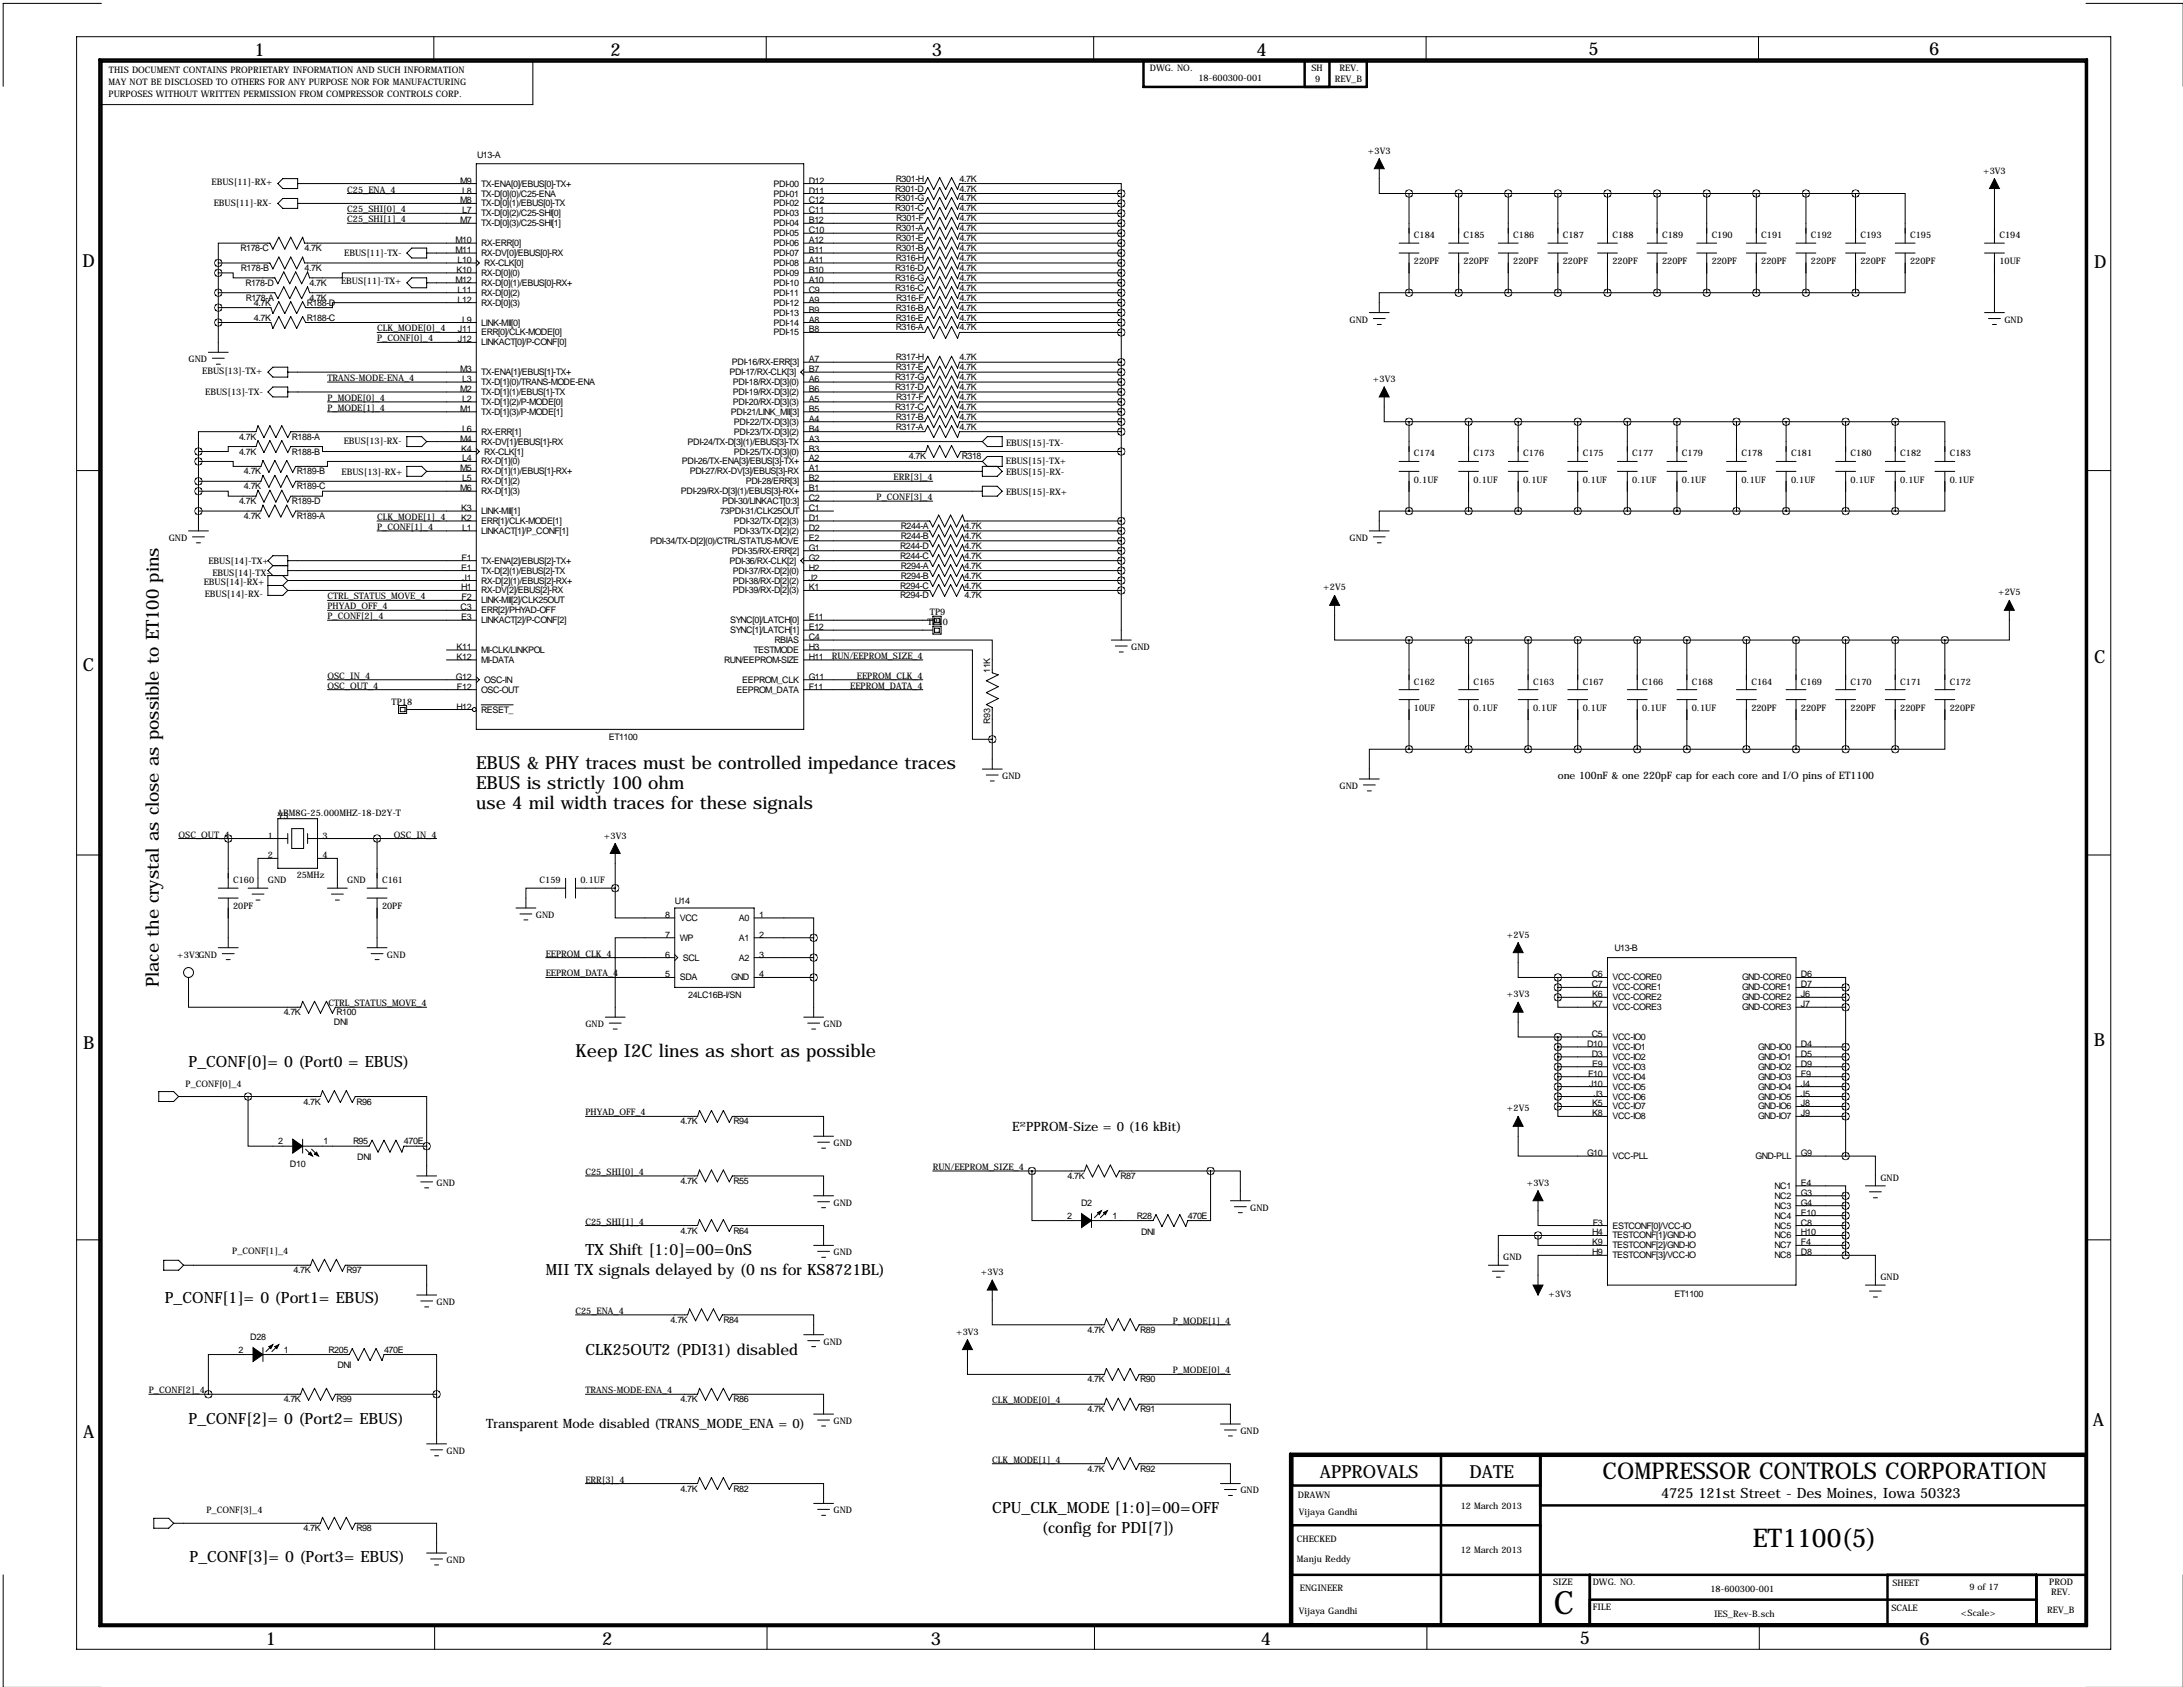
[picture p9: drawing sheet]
<svg xmlns="http://www.w3.org/2000/svg" width="559mm" height="432mm" viewBox="0 0 559 432" stroke-linecap="round" stroke-linejoin="round" font-family="sans-serif">
<defs><g id="words">
<text font-size="8.2" x="397.7" y="413.1">C</text>
<text font-size="6.6" x="448.7" y="396">ET1100(5)</text>
<text font-size="5.9" x="410.2" y="378.5">COMPRESSOR CONTROLS CORPORATION</text>
<g font-size="4.6">
<text x="65.1" y="14.2">1</text>
<text x="156.3" y="14.2">2</text>
<text x="238.5" y="14.2">3</text>
<text x="321.6" y="14.2">4</text>
<text x="406.6" y="14">5</text>
<text x="493.8" y="14">6</text>
<text x="21.1" y="68.4">D</text>
<text x="536.1" y="68.6">D</text>
<text x="21.2" y="171.7">C</text>
<text x="536" y="169.7">C</text>
<text x="121.9" y="196.8">EBUS &amp; PHY traces must be controlled impedance traces</text>
<text x="121.9" y="201.9">EBUS is strictly 100 ohm</text>
<text x="121.9" y="207">use 4 mil width traces for these signals</text>
<text x="40.6" y="252.7" transform="rotate(-90 40.6 252.7)">Place the crystal as close as possible to ET100 pins</text>
<text x="21.3" y="268.6">B</text>
<text x="535.9" y="267.7">B</text>
<text x="147.3" y="270.5">Keep I2C lines as short as possible</text>
<text x="535.7" y="365">A</text>
<text x="21.3" y="368">A</text>
<text x="337.8" y="378.2">APPROVALS</text>
<text x="376.2" y="378.2">DATE</text>
<text x="68" y="421.1">1</text>
<text x="154.1" y="421.1">2</text>
<text x="238.3" y="421.1">3</text>
<text x="322.7" y="421">4</text>
<text x="404.4" y="420.9">5</text>
<text x="491.4" y="421.1">6</text>
</g>
<g font-size="4">
<text x="48.3" y="273">P_CONF[0]= 0 (Port0 = EBUS)</text>
<text x="149.9" y="321.3">TX Shift [1:0]=00=0nS</text>
<text x="139.7" y="326.4">MII TX signals delayed by (0 ns for KS8721BL)</text>
<text x="42.2" y="333.5">P_CONF[1]= 0 (Port1= EBUS)</text>
<text x="149.9" y="346.7">CLK25OUT2 (PDI31) disabled</text>
<text x="48.3" y="364.5">P_CONF[2]= 0 (Port2= EBUS)</text>
<text x="254" y="387.3">CPU_CLK_MODE [1:0]=00=OFF</text>
<text x="266.7" y="392.4">(config for PDI[7])</text>
<text x="48.5" y="399.8">P_CONF[3]= 0 (Port3= EBUS)</text>
</g>
<text font-size="3.6" x="425.2" y="383.5">4725 121st Street - Des Moines, Iowa 50323</text>
<g font-size="3.3">
<text x="259.1" y="289.6">E²PPROM-Size = 0 (16 kBit)</text>
<text x="124.5" y="365.5">Transparent Mode disabled (TRANS_MODE_ENA = 0)</text>
</g>
<text font-size="2.6" x="398.8" y="199.4">one 100nF &amp; one 220pF cap for each core and I/O pins of ET1100</text>
<g font-size="2.3">
<text x="27.8" y="21.6">MAY NOT BE DISCLOSED TO OTHERS FOR ANY PURPOSE NOR FOR MANUFACTURING</text>
<text x="27.9" y="18.8">THIS DOCUMENT CONTAINS PROPRIETARY INFORMATION AND SUCH INFORMATION</text>
<text x="294.3" y="18.1">DWG. NO.</text>
<text x="306.8" y="20.6">18-600300-001</text>
<text x="335.7" y="18.2">SH</text>
<text x="336.7" y="20.9">9</text>
<text x="341.7" y="20.9">REV_B</text>
<text x="342.9" y="18.3">REV.</text>
<text x="27.8" y="24.7">PURPOSES WITHOUT WRITTEN PERMISSION FROM COMPRESSOR CONTROLS CORP.</text>
<text x="122.2" y="40.4">U13-A</text>
<text x="350.2" y="39.4">+3V3</text>
<text x="54.2" y="47.3">EBUS[11]-RX+</text>
<text x="117.8" y="47">M9</text>
<text x="123.2" y="47.8">TX-ENA[0]/EBUS[0]-TX+</text>
<text x="198" y="47.8">PDI-00</text>
<text x="207" y="47">D12</text>
<text x="229.3" y="46.5">R301-H</text>
<text x="245.6" y="46.5">4.7K</text>
<text x="507.6" y="44.4">+3V3</text>
<text x="54.7" y="52.8">EBUS[11]-RX-</text>
<text x="88.9" y="49.3">C25_ENA_4</text>
<text x="117.8" y="52.1">M8</text>
<text x="118.3" y="49.5">L8</text>
<text x="123.2" y="50.3">TX-D[0](0)/C25-ENA</text>
<text x="123.2" y="52.8">TX-D[0](1)/EBUS[0]-TX</text>
<text x="198" y="52.8">PDI-02</text>
<text x="198" y="50.3">PDI-01</text>
<text x="207" y="52.1">C12</text>
<text x="207" y="49.5">D11</text>
<text x="229.2" y="49">R301-D</text>
<text x="229.2" y="51.6">R301-G</text>
<text x="245.6" y="49">4.7K</text>
<text x="245.6" y="51.6">4.7K</text>
<text x="88.9" y="54.4">C25_SHI[0]_4</text>
<text x="88.9" y="56.9">C25_SHI[1]_4</text>
<text x="117.8" y="57.1">M7</text>
<text x="118.3" y="54.6">L7</text>
<text x="123.2" y="55.4">TX-D[0](2)/C25-SHI[0]</text>
<text x="123.2" y="57.9">TX-D[0](3)/C25-SHI[1]</text>
<text x="198" y="55.4">PDI-03</text>
<text x="198" y="57.9">PDI-04</text>
<text x="207" y="54.6">C11</text>
<text x="207" y="57.1">B12</text>
<text x="207" y="59.7">C10</text>
<text x="229.2" y="54.1">R301-C</text>
<text x="229.3" y="59.2">R301-A</text>
<text x="229.4" y="56.6">R301-F</text>
<text x="245.6" y="59.2">4.7K</text>
<text x="245.6" y="54.1">4.7K</text>
<text x="245.6" y="56.6">4.7K</text>
<text x="61.5" y="64.3">R178-C</text>
<text x="78" y="64.3">4.7K</text>
<text x="88.1" y="65.5">EBUS[11]-TX-</text>
<text x="116.6" y="62.2">M10</text>
<text x="116.6" y="64.8">M11</text>
<text x="123.2" y="63">RX-ERR[0]</text>
<text x="123.2" y="65.5">RX-DV[0]/EBUS[0]-RX</text>
<text x="198" y="60.5">PDI-05</text>
<text x="198" y="63">PDI-06</text>
<text x="198" y="65.5">PDI-07</text>
<text x="207" y="62.2">A12</text>
<text x="207" y="64.8">B11</text>
<text x="229.3" y="64.3">R301-B</text>
<text x="229.3" y="61.7">R301-E</text>
<text x="245.6" y="64.3">4.7K</text>
<text x="245.6" y="61.7">4.7K</text>
<text x="361.9" y="61">C184</text>
<text x="374.6" y="61">C185</text>
<text x="387.3" y="61">C186</text>
<text x="400" y="61">C187</text>
<text x="412.7" y="61">C188</text>
<text x="425.4" y="61">C189</text>
<text x="438.1" y="61">C190</text>
<text x="450.8" y="61">C191</text>
<text x="463.5" y="61">C192</text>
<text x="476.2" y="61">C193</text>
<text x="488.9" y="61">C195</text>
<text x="511.8" y="61">C194</text>
<text x="61.7" y="69.4">R178-B</text>
<text x="78" y="69.4">4.7K</text>
<text x="116.8" y="69.8">K10</text>
<text x="117.1" y="67.3">L10</text>
<text x="123.2" y="70.6">RX-D[0](0)</text>
<text x="124" y="68.1">RX-CLK[0]</text>
<text x="198" y="68.1">PDI-08</text>
<text x="198" y="70.6">PDI-09</text>
<text x="207" y="67.3">A11</text>
<text x="207" y="69.8">B10</text>
<text x="229.2" y="69.3">R316-D</text>
<text x="229.2" y="71.9">R316-G</text>
<text x="229.3" y="66.8">R316-H</text>
<text x="245.6" y="69.3">4.7K</text>
<text x="245.6" y="71.9">4.7K</text>
<text x="245.6" y="66.8">4.7K</text>
<text x="361.9" y="67.7">220PF</text>
<text x="374.6" y="67.7">220PF</text>
<text x="387.3" y="67.7">220PF</text>
<text x="400" y="67.7">220PF</text>
<text x="412.7" y="67.7">220PF</text>
<text x="425.4" y="67.7">220PF</text>
<text x="438.1" y="67.7">220PF</text>
<text x="450.8" y="67.7">220PF</text>
<text x="463.5" y="67.7">220PF</text>
<text x="476.2" y="67.7">220PF</text>
<text x="488.9" y="67.7">220PF</text>
<text x="511.8" y="67.7">10UF</text>
<text x="62.8" y="73.2">R178-D</text>
<text x="62.9" y="77">R178-A</text>
<text x="79.2" y="73.2">4.7K</text>
<text x="79.2" y="77">4.7K</text>
<text x="87.3" y="72.7">EBUS[11]-TX+</text>
<text x="116.6" y="72.4">M12</text>
<text x="117.1" y="74.9">L11</text>
<text x="117.1" y="77.5">L12</text>
<text x="123.2" y="73.2">RX-D[0](1)/EBUS[0]-RX+</text>
<text x="123.2" y="75.7">RX-D[0](2)</text>
<text x="198" y="73.2">PDI-10</text>
<text x="198" y="75.7">PDI-11</text>
<text x="207" y="72.4">A10</text>
<text x="207" y="74.9">C9</text>
<text x="207" y="77.5">A9</text>
<text x="229.2" y="74.4">R316-C</text>
<text x="229.4" y="77">R316-F</text>
<text x="245.6" y="74.4">4.7K</text>
<text x="245.6" y="77">4.7K</text>
<text x="65" y="78.2">4.7K</text>
<text x="65" y="82">4.7K</text>
<text x="78.5" y="78.2">R188-D</text>
<text x="78.5" y="82">R188-C</text>
<text x="118.3" y="82.6">L9</text>
<text x="123.2" y="78.2">RX-D[0](3)</text>
<text x="123.2" y="83.3">LINK-MII[0]</text>
<text x="198" y="78.2">PDI-12</text>
<text x="198" y="80.8">PDI-13</text>
<text x="198" y="83.3">PDI-14</text>
<text x="207" y="80">B9</text>
<text x="207" y="82.6">A8</text>
<text x="229.3" y="79.5">R316-B</text>
<text x="229.3" y="82">R316-E</text>
<text x="245.6" y="79.5">4.7K</text>
<text x="245.6" y="82">4.7K</text>
<text x="345.4" y="82.6">GND</text>
<text x="513.1" y="82.6">GND</text>
<text x="96.5" y="87.4">P_CONF[0]_4</text>
<text x="96.5" y="84.8">CLK_MODE[0]_4</text>
<text x="117.2" y="85.1">J11</text>
<text x="117.2" y="87.6">J12</text>
<text x="123.2" y="85.9">ERR[0]/CLK-MODE[0]</text>
<text x="123.2" y="88.4">LINKACT[0]/P-CONF[0]</text>
<text x="198" y="85.9">PDI-15</text>
<text x="207" y="85.1">B8</text>
<text x="229.3" y="84.6">R316-A</text>
<text x="245.6" y="84.6">4.7K</text>
<text x="48.3" y="92.7">GND</text>
<text x="51.8" y="95.8">EBUS[13]-TX+</text>
<text x="117.8" y="95.3">M3</text>
<text x="187.3" y="93.5">PDI-16/RX-ERR[3]</text>
<text x="207" y="92.7">A7</text>
<text x="207" y="95.3">B7</text>
<text x="229.3" y="94.7">R317-E</text>
<text x="229.3" y="92.2">R317-H</text>
<text x="245.6" y="94.7">4.7K</text>
<text x="245.6" y="92.2">4.7K</text>
<text x="52.6" y="101.2">EBUS[13]-TX-</text>
<text x="83.8" y="97.5">TRANS-MODE-ENA_4</text>
<text x="117.8" y="100.3">M2</text>
<text x="118.3" y="97.8">L3</text>
<text x="123.2" y="96">TX-ENA[1]/EBUS[1]-TX+</text>
<text x="123.2" y="98.6">TX-D[1](0)/TRANS-MODE-ENA</text>
<text x="123.2" y="101.1">TX-D[1](1)/EBUS[1]-TX</text>
<text x="186.7" y="96">PDI-17/RX-CLK[3]</text>
<text x="187.6" y="98.6">PDI-18/RX-D[3](0)</text>
<text x="187.6" y="101.1">PDI-19/RX-D[3](2)</text>
<text x="207" y="97.8">A6</text>
<text x="207" y="100.3">B6</text>
<text x="229.2" y="99.8">R317-D</text>
<text x="229.2" y="97.3">R317-G</text>
<text x="245.6" y="99.8">4.7K</text>
<text x="245.6" y="97.3">4.7K</text>
<text x="351.4" y="97.8">+3V3</text>
<text x="83.8" y="102.6">P_MODE[0]_4</text>
<text x="83.8" y="105.2">P_MODE[1]_4</text>
<text x="117.8" y="105.4">M1</text>
<text x="118.3" y="102.9">L2</text>
<text x="123.2" y="103.6">TX-D[1](2)/P-MODE[0]</text>
<text x="123.2" y="106.2">TX-D[1](3)/P-MODE[1]</text>
<text x="187.1" y="106.2">PDI-21/LINK_MII[3]</text>
<text x="187.6" y="103.6">PDI-20/RX-D[3](3)</text>
<text x="207" y="102.9">A5</text>
<text x="207" y="105.4">B5</text>
<text x="207" y="108">A4</text>
<text x="229.2" y="104.9">R317-C</text>
<text x="229.3" y="107.4">R317-B</text>
<text x="229.4" y="102.4">R317-F</text>
<text x="245.6" y="107.4">4.7K</text>
<text x="245.6" y="104.9">4.7K</text>
<text x="245.6" y="102.4">4.7K</text>
<text x="61.2" y="112.5">4.7K</text>
<text x="74.7" y="112.5">R188-A</text>
<text x="88" y="113.5">EBUS[13]-RX-</text>
<text x="117.8" y="113">M4</text>
<text x="118.3" y="110.5">L6</text>
<text x="123.2" y="111.3">RX-ERR[1]</text>
<text x="123.2" y="113.8">RX-DV[1]/EBUS[1]-RX</text>
<text x="176" y="113.8">PDI-24/TX-D[3](1)/EBUS[3]-TX</text>
<text x="187.9" y="108.7">PDI-22/TX-D[3](3)</text>
<text x="187.9" y="111.3">PDI-23/TX-D[3](2)</text>
<text x="207" y="110.5">B4</text>
<text x="207" y="113">A3</text>
<text x="229.3" y="110">R317-A</text>
<text x="245.6" y="110">4.7K</text>
<text x="61.2" y="116.3">4.7K</text>
<text x="74.7" y="116.3">R188-B</text>
<text x="118" y="115.6">K4</text>
<text x="118.3" y="118.1">L4</text>
<text x="123.2" y="118.9">RX-D[1](0)</text>
<text x="124" y="116.3">RX-CLK[1]</text>
<text x="174.6" y="118.9">PDI-26/TX-ENA[3]/EBUS[3]-TX+</text>
<text x="187.9" y="116.3">PDI-25/TX-D[3](0)</text>
<text x="207" y="115.6">B3</text>
<text x="207" y="118.1">A2</text>
<text x="232.6" y="117.6">4.7K</text>
<text x="246.2" y="117.6">R318</text>
<text x="257.5" y="118.9">EBUS[15]-TX+</text>
<text x="257.5" y="114">EBUS[15]-TX-</text>
<text x="361.9" y="116.8">C174</text>
<text x="377.2" y="116.8">C173</text>
<text x="389.9" y="116.8">C176</text>
<text x="405.1" y="116.8">C175</text>
<text x="417.8" y="116.8">C177</text>
<text x="430.5" y="116.8">C179</text>
<text x="445.8" y="116.8">C178</text>
<text x="458.5" y="116.8">C181</text>
<text x="473.7" y="116.8">C180</text>
<text x="486.4" y="116.8">C182</text>
<text x="499.1" y="116.8">C183</text>
<text x="62.5" y="125.2">4.7K</text>
<text x="62.5" y="121.4">4.7K</text>
<text x="76" y="125.2">R189-C</text>
<text x="76" y="121.4">R189-B</text>
<text x="87.4" y="121.7">EBUS[13]-RX+</text>
<text x="117.8" y="120.7">M5</text>
<text x="117.8" y="125.7">M6</text>
<text x="118.3" y="123.2">L5</text>
<text x="123.2" y="121.4">RX-D[1](1)/EBUS[1]-RX+</text>
<text x="123.2" y="124">RX-D[1](2)</text>
<text x="176.5" y="121.4">PDI-27/RX-DV[3]/EBUS[3]-RX</text>
<text x="190.9" y="124">PDI-28/ERR[3]</text>
<text x="207" y="120.7">A1</text>
<text x="207" y="123.2">B2</text>
<text x="207" y="125.7">B1</text>
<text x="228.7" y="122.9">ERR[3]_4</text>
<text x="257.6" y="121.7">EBUS[15]-RX-</text>
<text x="361.9" y="123.5">0.1UF</text>
<text x="377.2" y="123.5">0.1UF</text>
<text x="389.9" y="123.5">0.1UF</text>
<text x="405.1" y="123.5">0.1UF</text>
<text x="417.8" y="123.5">0.1UF</text>
<text x="430.5" y="123.5">0.1UF</text>
<text x="445.8" y="123.5">0.1UF</text>
<text x="458.5" y="123.5">0.1UF</text>
<text x="473.7" y="123.5">0.1UF</text>
<text x="486.4" y="123.5">0.1UF</text>
<text x="499.1" y="123.5">0.1UF</text>
<text x="61.2" y="129">4.7K</text>
<text x="74.7" y="129">R189-D</text>
<text x="118" y="130.8">K3</text>
<text x="123.2" y="126.5">RX-D[1](3)</text>
<text x="123.2" y="131.6">LINK-MII[1]</text>
<text x="174.3" y="126.5">PDI-29/RX-D[3](1)/EBUS[3]-RX+</text>
<text x="184.3" y="131.6">73PDI-31/CLK25OUT</text>
<text x="184.8" y="129">PDI-30/LINKACT[0:3]</text>
<text x="207" y="128.3">C2</text>
<text x="207" y="130.8">C1</text>
<text x="224.4" y="128">P_CONF[3]_4</text>
<text x="257.6" y="126.7">EBUS[15]-RX+</text>
<text x="62.5" y="132.9">4.7K</text>
<text x="76" y="132.9">R189-A</text>
<text x="96.5" y="133.1">CLK_MODE[1]_4</text>
<text x="96.5" y="135.6">P_CONF[1]_4</text>
<text x="118" y="133.4">K2</text>
<text x="118.3" y="135.9">L1</text>
<text x="123.2" y="134.1">ERR[1]/CLK-MODE[1]</text>
<text x="123.2" y="136.7">LINKACT[1]/P_CONF[1]</text>
<text x="187.9" y="134.1">PDI-32/TX-D[2](3)</text>
<text x="187.9" y="136.7">PDI-33/TX-D[2](2)</text>
<text x="207" y="133.4">D1</text>
<text x="207" y="135.9">D2</text>
<text x="230.6" y="137.9">R244-B</text>
<text x="230.6" y="135.4">R244-A</text>
<text x="246.9" y="137.9">4.7K</text>
<text x="246.9" y="135.4">4.7K</text>
<text x="43.2" y="138.4">GND</text>
<text x="118.1" y="143.5">F1</text>
<text x="166.4" y="139.2">PDI-34/TX-D[2](0)/CTRL/STATUS-MOVE</text>
<text x="187.3" y="141.7">PDI-35/RX-ERR[2]</text>
<text x="207" y="138.4">E2</text>
<text x="207" y="141">G1</text>
<text x="207" y="143.5">G2</text>
<text x="230.4" y="140.5">R244-D</text>
<text x="230.4" y="143">R244-C</text>
<text x="246.9" y="140.5">4.7K</text>
<text x="246.9" y="143">4.7K</text>
<text x="345.4" y="138.4">GND</text>
<text x="52.1" y="149.9">EBUS[14]-RX+</text>
<text x="53.3" y="144.3">EBUS[14]-TX+</text>
<text x="54.4" y="147.3">EBUS[14]-TX-</text>
<text x="118" y="146.1">E1</text>
<text x="118.4" y="148.6">J1</text>
<text x="123.2" y="144.3">TX-ENA[2]/EBUS[2]-TX+</text>
<text x="123.2" y="146.8">TX-D[2](1)/EBUS[2]-TX</text>
<text x="123.2" y="149.4">RX-D[2](1)/EBUS[2]-RX+</text>
<text x="186.7" y="144.3">PDI-36/RX-CLK[2]</text>
<text x="187.6" y="146.8">PDI-37/RX-D[2](0)</text>
<text x="187.6" y="149.4">PDI-38/RX-D[2](2)</text>
<text x="207" y="146.1">H2</text>
<text x="207" y="148.6">J2</text>
<text x="230.6" y="148.1">R294-B</text>
<text x="230.6" y="145.6">R294-A</text>
<text x="246.9" y="148.1">4.7K</text>
<text x="246.9" y="145.6">4.7K</text>
<text x="52.4" y="152.9">EBUS[14]-RX-</text>
<text x="83.8" y="153.4">CTRL_STATUS_MOVE_4</text>
<text x="83.8" y="156">PHYAD_OFF_4</text>
<text x="118" y="151.1">H1</text>
<text x="118.1" y="153.7">F2</text>
<text x="123.2" y="151.9">RX-DV[2]/EBUS[2]-RX</text>
<text x="123.2" y="154.4">LINK-MII[2]/CLK25OUT</text>
<text x="187.6" y="151.9">PDI-39/RX-D[2](3)</text>
<text x="207" y="151.1">K1</text>
<text x="230.4" y="153.2">R294-D</text>
<text x="230.4" y="150.6">R294-C</text>
<text x="246.9" y="153.2">4.7K</text>
<text x="246.9" y="150.6">4.7K</text>
<text x="338.7" y="151.1">+2V5</text>
<text x="511.5" y="152.4">+2V5</text>
<text x="83.8" y="158.5">P_CONF[2]_4</text>
<text x="117.9" y="156.2">C3</text>
<text x="118" y="158.8">E3</text>
<text x="123.2" y="157">ERR[2]/PHYAD-OFF</text>
<text x="123.2" y="159.5">LINKACT[2]/P-CONF[2]</text>
<text x="186.9" y="159.5">SYNC[0]/LATCH[0]</text>
<text x="207" y="158.8">E11</text>
<text x="207" y="161.3">E12</text>
<text x="237.4" y="160">TP10</text>
<text x="238.1" y="157.5">TP9</text>
<text x="116.8" y="166.4">K11</text>
<text x="123.2" y="167.1">MI-CLK/LINKPOL</text>
<text x="186.9" y="162.1">SYNC[1]/LATCH[1]</text>
<text x="192.9" y="167.1">TESTMODE</text>
<text x="198.3" y="164.6">RBIAS</text>
<text x="207" y="163.8">C4</text>
<text x="207" y="166.4">H3</text>
<text x="289.6" y="166.4">GND</text>
<text x="83.8" y="173.7">OSC_IN_4</text>
<text x="116.7" y="174">G12</text>
<text x="116.8" y="168.9">K12</text>
<text x="123.2" y="169.7">MI-DATA</text>
<text x="185.4" y="169.7">RUN/EEPROM-SIZE</text>
<text x="207" y="168.9">H11</text>
<text x="207" y="174">G11</text>
<text x="212.9" y="168.7">RUN/EEPROM_SIZE_4</text>
<text x="219.4" y="173.7">EEPROM_CLK_4</text>
<text x="253.5" y="172.2" transform="rotate(-90 253.5 172.2)">11K</text>
<text x="83.8" y="176.3">OSC_OUT_4</text>
<text x="117" y="176.5">F12</text>
<text x="123.2" y="177.3">OSC-OUT</text>
<text x="124" y="174.8">OSC-IN</text>
<text x="188.5" y="177.3">EEPROM_DATA</text>
<text x="190" y="174.8">EEPROM_CLK</text>
<text x="207" y="176.5">F11</text>
<text x="217.6" y="176.3">EEPROM_DATA_4</text>
<text x="361.9" y="175.3">C162</text>
<text x="377.2" y="175.3">C165</text>
<text x="392.4" y="175.3">C163</text>
<text x="405.1" y="175.3">C167</text>
<text x="420.4" y="175.3">C166</text>
<text x="433.1" y="175.3">C168</text>
<text x="448.3" y="175.3">C164</text>
<text x="461" y="175.3">C169</text>
<text x="473.7" y="175.3">C170</text>
<text x="486.4" y="175.3">C171</text>
<text x="499.1" y="175.3">C172</text>
<text x="100.2" y="180.3">TP18</text>
<text x="116.8" y="181.6">H12</text>
<text x="123.2" y="182.4">RESET_</text>
<text x="253.5" y="185.2" transform="rotate(-90 253.5 185.2)">R93</text>
<text x="361.9" y="182">10UF</text>
<text x="377.2" y="182">0.1UF</text>
<text x="392.4" y="182">0.1UF</text>
<text x="405.1" y="182">0.1UF</text>
<text x="420.4" y="182">0.1UF</text>
<text x="433.1" y="182">0.1UF</text>
<text x="448.3" y="182">220PF</text>
<text x="461" y="182">220PF</text>
<text x="473.7" y="182">220PF</text>
<text x="486.4" y="182">220PF</text>
<text x="499.1" y="182">220PF</text>
<text x="155.8" y="189.5">ET1100</text>
<text x="256.5" y="199.4">GND</text>
<text x="342.9" y="201.9">GND</text>
<text x="71.1" y="208.8">ABM8G-25.000MHZ-18-D2Y-T</text>
<text x="71.1" y="209.5">Y5</text>
<text x="45.7" y="214.4">OSC_OUT_4</text>
<text x="68.5" y="214.6">1</text>
<text x="82.5" y="214.6">3</text>
<text x="100.8" y="214.4">OSC_IN_4</text>
<text x="154.6" y="214.6">+3V3</text>
<text x="68.5" y="219.7">2</text>
<text x="82.5" y="219.7">4</text>
<text x="59.7" y="226.1">C160</text>
<text x="68.6" y="226.1">GND</text>
<text x="75.9" y="224.8">25MHz</text>
<text x="88.9" y="226.1">GND</text>
<text x="97.8" y="226.1">C161</text>
<text x="138.1" y="226.1">C159</text>
<text x="148.6" y="226.1">0.1UF</text>
<text x="59.7" y="232.8">20PF</text>
<text x="97.8" y="232.8">20PF</text>
<text x="172.7" y="231.4">U14</text>
<text x="137.2" y="234.9">GND</text>
<text x="170.3" y="234.9">8</text>
<text x="174" y="235.7">VCC</text>
<text x="189.1" y="235.7">A0</text>
<text x="194.3" y="234.9">1</text>
<text x="45.4" y="245.1">+3V3GND</text>
<text x="99.1" y="245.1">GND</text>
<text x="139.7" y="244.9">EEPROM_CLK_4</text>
<text x="170.3" y="245.1">6</text>
<text x="170.3" y="240">7</text>
<text x="174" y="240.8">WP</text>
<text x="174.8" y="245.9">SCL</text>
<text x="189.1" y="240.8">A1</text>
<text x="189.1" y="245.9">A2</text>
<text x="194.3" y="240">2</text>
<text x="194.3" y="245.1">3</text>
<text x="385.7" y="240">+2V5</text>
<text x="413.3" y="243.3">U13-B</text>
<text x="139.7" y="249.9">EEPROM_DATA_4</text>
<text x="170.3" y="250.2">5</text>
<text x="174" y="251">SDA</text>
<text x="187.2" y="251">GND</text>
<text x="194.3" y="250.2">4</text>
<text x="407.4" y="250.2">C6</text>
<text x="412.7" y="251">VCC-CORE0</text>
<text x="446" y="251">GND-CORE0</text>
<text x="461" y="250.2">D6</text>
<text x="84.1" y="257.6">CTRL_STATUS_MOVE_4</text>
<text x="176.2" y="255.5">24LC16B-I/SN</text>
<text x="385.7" y="255.3">+3V3</text>
<text x="407.4" y="252.7">C7</text>
<text x="407.6" y="255.3">K6</text>
<text x="407.6" y="257.8">K7</text>
<text x="412.7" y="253.5">VCC-CORE1</text>
<text x="412.7" y="256">VCC-CORE2</text>
<text x="446" y="253.5">GND-CORE1</text>
<text x="446" y="256">GND-CORE2</text>
<text x="461" y="252.7">D7</text>
<text x="461" y="255.3">J6</text>
<text x="461" y="257.8">J7</text>
<text x="72.6" y="259.9">4.7K</text>
<text x="85.5" y="262.4">DNI</text>
<text x="86.2" y="259.9">R100</text>
<text x="149.9" y="262.9">GND</text>
<text x="210.8" y="262.9">GND</text>
<text x="412.7" y="258.6">VCC-CORE3</text>
<text x="446" y="258.6">GND-CORE3</text>
<text x="406.3" y="268">D10</text>
<text x="407.4" y="265.4">C5</text>
<text x="412.7" y="266.2">VCC-IO0</text>
<text x="412.7" y="268.7">VCC-IO1</text>
<text x="450" y="268.7">GND-IO0</text>
<text x="461" y="268">D4</text>
<text x="406.5" y="275.6">F10</text>
<text x="407.4" y="270.5">D3</text>
<text x="407.6" y="273">E9</text>
<text x="412.7" y="271.3">VCC-IO2</text>
<text x="412.7" y="273.8">VCC-IO3</text>
<text x="450" y="271.3">GND-IO1</text>
<text x="450" y="273.8">GND-IO2</text>
<text x="461" y="270.5">D5</text>
<text x="461" y="273">D9</text>
<text x="461" y="275.6">F9</text>
<text x="47.5" y="278.1">P_CONF[0]_4</text>
<text x="406.8" y="278.1">J10</text>
<text x="408" y="280.7">J3</text>
<text x="412.7" y="276.4">VCC-IO4</text>
<text x="412.7" y="278.9">VCC-IO5</text>
<text x="412.7" y="281.4">VCC-IO6</text>
<text x="450" y="276.4">GND-IO3</text>
<text x="450" y="278.9">GND-IO4</text>
<text x="450" y="281.4">GND-IO5</text>
<text x="461" y="278.1">J4</text>
<text x="461" y="280.7">J5</text>
<text x="77.7" y="282.7">4.7K</text>
<text x="91.2" y="282.7">R96</text>
<text x="149.9" y="285.5">PHYAD_OFF_4</text>
<text x="174.2" y="287.8">4.7K</text>
<text x="187.8" y="287.8">R94</text>
<text x="385.7" y="284.5">+2V5</text>
<text x="407.6" y="283.2">K5</text>
<text x="407.6" y="285.8">K8</text>
<text x="412.7" y="284">VCC-IO7</text>
<text x="412.7" y="286.5">VCC-IO8</text>
<text x="450" y="284">GND-IO6</text>
<text x="450" y="286.5">GND-IO7</text>
<text x="461" y="283.2">J8</text>
<text x="461" y="285.8">J9</text>
<text x="71.2" y="292.9">2</text>
<text x="82.8" y="292.9">1</text>
<text x="90.4" y="292.9">R95</text>
<text x="103.4" y="292.9">470E</text>
<text x="213.4" y="293.4">GND</text>
<text x="74.2" y="298.7">D10</text>
<text x="91.4" y="296.9">DNI</text>
<text x="238.8" y="299.5">RUN/EEPROM_SIZE_4</text>
<text x="406.3" y="295.9">G10</text>
<text x="412.7" y="296.7">VCC-PLL</text>
<text x="449.4" y="296.7">GND-PLL</text>
<text x="461" y="295.9">G9</text>
<text x="111.8" y="303.5">GND</text>
<text x="149.9" y="300.7">C25_SHI[0]_4</text>
<text x="174.2" y="303">4.7K</text>
<text x="187.8" y="303">R55</text>
<text x="273.3" y="301.8">4.7K</text>
<text x="286.8" y="301.8">R87</text>
<text x="390.8" y="303.5">+3V3</text>
<text x="454.3" y="304.3">NC1</text>
<text x="461" y="303.5">E4</text>
<text x="481.3" y="302.3">GND</text>
<text x="213.4" y="308.6">GND</text>
<text x="273.1" y="311.9">2</text>
<text x="276.7" y="308.6">D2</text>
<text x="284.7" y="311.9">1</text>
<text x="291" y="311.9">R28</text>
<text x="304" y="311.9">470E</text>
<text x="320" y="309.9">GND</text>
<text x="454.3" y="306.8">NC2</text>
<text x="454.3" y="309.4">NC3</text>
<text x="454.3" y="311.9">NC4</text>
<text x="461" y="306.1">G3</text>
<text x="461" y="308.6">G4</text>
<text x="461" y="311.1">E10</text>
<text x="149.9" y="313.4">C25_SHI[1]_4</text>
<text x="174.2" y="315.7">4.7K</text>
<text x="187.8" y="315.7">R64</text>
<text x="292.1" y="316">DNI</text>
<text x="407.6" y="316.2">H4</text>
<text x="407.7" y="313.7">F3</text>
<text x="412.7" y="314.5">ESTCONF[0]/VCC-IO</text>
<text x="412.7" y="317">TESTCONF[1]/GND-IO</text>
<text x="454.3" y="317">NC6</text>
<text x="454.3" y="314.5">NC5</text>
<text x="461" y="316.2">H10</text>
<text x="461" y="313.7">C8</text>
<text x="59.4" y="321.1">P_CONF[1]_4</text>
<text x="213.4" y="321.3">GND</text>
<text x="384.8" y="322.6">GND</text>
<text x="407.6" y="318.8">K9</text>
<text x="407.6" y="321.3">H9</text>
<text x="412.7" y="319.5">TESTCONF[2]/GND-IO</text>
<text x="412.7" y="322.1">TESTCONF[3]/VCC-IO</text>
<text x="454.3" y="319.5">NC7</text>
<text x="454.3" y="322.1">NC8</text>
<text x="461" y="318.8">F4</text>
<text x="461" y="321.3">D8</text>
<text x="75.2" y="325.9">4.7K</text>
<text x="88.7" y="325.9">R97</text>
<text x="251.1" y="326.4">+3V3</text>
<text x="481.3" y="327.7">GND</text>
<text x="111.8" y="334">GND</text>
<text x="396.4" y="332">+3V3</text>
<text x="428.6" y="332">ET1100</text>
<text x="147.3" y="336.3">C25_ENA_4</text>
<text x="171.7" y="338.6">4.7K</text>
<text x="185.2" y="338.6">R84</text>
<text x="244.8" y="341.6">+3V3</text>
<text x="278.4" y="341.1">4.7K</text>
<text x="291.9" y="341.1">R89</text>
<text x="300.2" y="338.8">P_MODE[1]_4</text>
<text x="61" y="346.2">2</text>
<text x="64.1" y="342.9">D28</text>
<text x="72.6" y="346.2">1</text>
<text x="84.1" y="346.2">R205</text>
<text x="98.3" y="346.2">470E</text>
<text x="210.8" y="344.2">GND</text>
<text x="86.4" y="350.3">DNI</text>
<text x="278.4" y="353.8">4.7K</text>
<text x="291.9" y="353.8">R90</text>
<text x="300.2" y="351.5">P_MODE[0]_4</text>
<text x="38.1" y="356.6">P_CONF[2]_4</text>
<text x="72.6" y="358.9">4.7K</text>
<text x="86.2" y="358.9">R99</text>
<text x="149.9" y="356.6">TRANS-MODE-ENA_4</text>
<text x="174.2" y="358.9">4.7K</text>
<text x="187.8" y="358.9">R86</text>
<text x="254" y="359.2">CLK_MODE[0]_4</text>
<text x="213.4" y="364.5">GND</text>
<text x="278.4" y="361.5">4.7K</text>
<text x="291.9" y="361.5">R91</text>
<text x="317.5" y="367">GND</text>
<text x="114.3" y="372.1">GND</text>
<text x="254" y="374.4">CLK_MODE[1]_4</text>
<text x="278.4" y="376.7">4.7K</text>
<text x="291.9" y="376.7">R92</text>
<text x="149.9" y="379.5">ERR[3]_4</text>
<text x="174.2" y="381.8">4.7K</text>
<text x="187.8" y="381.8">R82</text>
<text x="317.5" y="382.3">GND</text>
<text x="332.2" y="383.5">DRAWN</text>
<text x="52.8" y="387.3">P_CONF[3]_4</text>
<text x="213.4" y="387.3">GND</text>
<text x="332.5" y="387.9">Vijaya Gandhi</text>
<text x="373.9" y="386.1">12 March 2013</text>
<text x="77.7" y="391.9">4.7K</text>
<text x="91.2" y="391.9">R98</text>
<text x="332" y="394.7">CHECKED</text>
<text x="114.3" y="400">GND</text>
<text x="332" y="399.8">Manju Reddy</text>
<text x="373.9" y="397.6">12 March 2013</text>
<text x="332.7" y="407.2">ENGINEER</text>
<text x="397.6" y="405.6">SIZE</text>
<text x="407.7" y="405.6">DWG. NO.</text>
<text x="437.9" y="407.5">18-600300-001</text>
<text x="484.4" y="405.9">SHEET</text>
<text x="504.1" y="407">9 of 17</text>
<text x="524.6" y="405.6">PROD</text>
<text x="332.5" y="413">Vijaya Gandhi</text>
<text x="407.7" y="412">FILE</text>
<text x="438.8" y="413.8">IES_Rev-B.sch</text>
<text x="484.2" y="412.2">SCALE</text>
<text x="501.9" y="413.6">&lt;Scale&gt;</text>
<text x="524.1" y="412.8">REV_B</text>
<text x="525.1" y="408.2">REV.</text>
</g>
</g></defs>
<g fill="none" stroke="#000" stroke-width=".26">
<path d="M19.6 9.4h520.7v412.7h-520.7zM26 .9h-25.2v21.2M111 9.4v6.3M143.6 15.7h-7.2v11.1h-110.8M196.1 9.4v6.3M280 9.4v6.3M365 9.4v6.3M450.1 9.4v6.3M534 .9h24.8M71.1 47l1.3-1.3h3.8v2.6h-3.8zM71.1 52.1l1.3-1.3h3.8v2.5h-3.8zM76.2 47h45.7"/>
<path d="M76.2 52.1h45.7M88.9 49.5h33M88.9 54.6h33M88.9 57.1h33M121.9 41.9h83.8v144.8h-83.8zM205.7 47h31l.8-1.5 1.5 3 1.5-3 1.6 3 1.5-3 1.5 3 .5-1.5h41.4v2.5M205.7 49.5h31l.8-1.5 1.5 3.1 1.5-3.1 1.6 3.1 1.5-3.1 1.5 3.1 .5-1.6h41.4M205.7 52.1h31l.8-1.6 1.5 3.1 1.5-3.1 1.6 3.1 1.5-3.1 1.5 3.1 .5-1.5h41.4M205.7 54.6h31l.8-1.5 1.5 3 1.5-3 1.6 3 1.5-3 1.5 3 .5-1.5h41.4M205.7 57.1h31l.8-1.5 1.5 3.1 1.5-3.1 1.6 3.1 1.5-3.1 1.5 3.1 .5-1.6h41.4M205.7 59.7h31l.8-1.5 1.5 3 1.5-3 1.6 3 1.5-3 1.5 3 .5-1.5h41.4M287 49.5v114.3"/>
<path d="M353.1 40.6v8.9h7.6M360.7 49.5v12.7M360.7 49.5h114.3M373.4 49.5v12.7M386.1 49.5v12.7M398.8 49.5v12.7M411.5 49.5v12.7M424.2 49.5v12.7M436.9 49.5v12.7M449.6 49.5v12.7M462.3 49.5v12.7M475 49.5h12.7v12.7"/>
<path d="M475 49.5v12.7M510.5 45.7v16.5M55.9 69.8h3.8v1.3h10.7l.7 1.5 1.5-3 1.6 3 1.5-3 1.5 3 1.5-3 .5 1.5h8.4v-1.3h34.3M55.9 67.3h13.2l.7 1.5 1.6-3 1.5 3 1.5-3 1.5 3 1.6-3 .5 1.5h43.9M55.9 74.9h14.5l.7 1.6 1.5-3.1 1.6 3.1 1.5-3.1 1.5 3.1 1.5-3.1 .5 1.5h42.7M55.9 67.3v22.9M104.1 64.8l1.3-1.3h3.8v2.5h-3.8zM105.4 71.1h3.8v2.6h-3.8l-1.3-1.3zM109.2 64.8h12.7M109.2 72.4h12.7M121.9 62.2h-43.9l-.5-1.5-1.6 3.1-1.5-3.1-1.5 3.1-1.5-3.1-1.6 3.1-.7-1.6h-13.2v5.1M121.9 77.5h-36.8v1.2h-6.9l-.7-1.5-1.6 3.1-1.5-3.1-1.5 3.1-1.5-3.1-1.6 3.1-.5-1.6h-13.4"/>
<path d="M121.9 66.5l.8 .8-.8 .8M205.7 62.2h31l.8-1.5 1.5 3.1 1.5-3.1 1.6 3.1 1.5-3.1 1.5 3.1 .5-1.6h41.4M205.7 64.8h31l.8-1.6 1.5 3.1 1.5-3.1 1.6 3.1 1.5-3.1 1.5 3.1 .5-1.5h41.4M205.7 67.3h31l.8-1.5 1.5 3 1.5-3 1.6 3 1.5-3 1.5 3 .5-1.5h41.4M205.7 74.9h31l.8-1.5 1.5 3.1 1.5-3.1 1.6 3.1 1.5-3.1 1.5 3.1 .5-1.6h41.4M205.7 69.8h31l.8-1.5 1.5 3.1 1.5-3.1 1.6 3.1 1.5-3.1 1.5 3.1 .5-1.6h41.4M205.7 72.4h31l.8-1.5 1.5 3 1.5-3 1.6 3 1.5-3 1.5 3 .5-1.5h41.4M205.7 77.5h31l.8-1.6 1.5 3.1 1.5-3.1 1.6 3.1 1.5-3.1 1.5 3.1 .5-1.5h41.4M358.1 62.2h5.1M358.1 64.8h5.1M360.7 74.9h-7.6v5.1M360.7 64.8v10.1"/>
<path d="M360.7 74.9h114.3M370.8 62.2h5.1M370.8 64.8h5.1M373.4 64.8v10.1M383.5 62.2h5.1M383.5 64.8h5.1M386.1 64.8v10.1M396.2 62.2h5.1M396.2 64.8h5.1M398.8 64.8v10.1M408.9 62.2h5.1M408.9 64.8h5.1"/>
<path d="M411.5 64.8v10.1M421.6 62.2h5.1M421.6 64.8h5.1M424.2 64.8v10.1M434.3 62.2h5.1M434.3 64.8h5.1M436.9 64.8v10.1M447 62.2h5.1M447 64.8h5.1M449.6 64.8v10.1M459.7 62.2h5.1M459.7 64.8h5.1"/>
<path d="M462.3 64.8v10.1M472.4 62.2h5.1M472.4 64.8h5.1M475 64.8v10.1M485.1 62.2h5.1M485.1 64.8h5.1M487.7 64.8v10.1h-12.7M508 62.2h5.1M508 64.8h5.1M510.5 64.8v15.2M53.3 90.2h5.1M54.4 91.7h3"/>
<path d="M55.4 93.2h1M55.9 82.6h13.4l.5 1.5 1.6-3.1 1.5 3.1 1.5-3.1 1.5 3.1 1.6-3.1 .7 1.6h43.7M68.6 95.2l1.2-1.2h3.9v2.5h-3.9zM69.8 99.1h3.9v2.5h-3.9l-1.2-1.3zM73.7 95.2h48.2M83.8 97.8h38.1M96.5 85.1h25.4M96.5 87.6h25.4M205.7 82.6h31l.8-1.6 1.5 3.1 1.5-3.1 1.6 3.1 1.5-3.1 1.5 3.1 .5-1.5h41.4M205.7 85.1h31l.8-1.5 1.5 3 1.5-3 1.6 3 1.5-3 1.5 3 .5-1.5h41.4M205.7 95.2h31l.8-1.5 1.5 3.1 1.5-3.1 1.6 3.1 1.5-3.1 1.5 3.1 .5-1.6h41.4M205.7 97.8h31l.8-1.5 1.5 3 1.5-3 1.6 3 1.5-3 1.5 3 .5-1.5h41.4"/>
<path d="M205.7 80h31l.8-1.5 1.5 3 1.5-3 1.6 3 1.5-3 1.5 3 .5-1.5h41.4M205.7 92.7h31l.8-1.5 1.5 3 1.5-3 1.6 3 1.5-3 1.5 3 .5-1.5h41.4M205.7 94.5l-.7 .7 .7 .8M350.5 80h5.1M351.5 81.5h3.1M352.6 83.1h1M354.3 99.1v8.8h6.4M508 80h5.1M509 81.5h3.1M510 83.1h1M50.8 115.6h7.6v-1.3h7.1l.5-1.5 1.6 3 1.5-3 1.5 3 1.5-3 1.6 3 .7-1.5h8.1v1.3h39.4M50.8 118.1h8.9v1.3h7.1l.5-1.5 1.5 3 1.6-3 1.5 3 1.5-3 1.5 3 .8-1.5h8.1v-1.3h38.1"/>
<path d="M50.8 115.6v20.3M73.7 100.3h48.2M83.8 102.9h38.1M83.8 105.4h38.1M104.1 119.4h3.8l1.3 1.2-1.3 1.3h-3.8zM104.1 111.8h3.8l1.3 1.2-1.3 1.3h-3.8zM109.2 113h12.7M121.9 110.5h-47.5l-.7 1.5-1.6-3-1.5 3-1.5-3-1.5 3-1.6-3-.5 1.5h-14.7v5.1M121.9 114.8l.8 .8-.8 .7M205.7 118.1h45.8M205.7 100.3h31l.8-1.5 1.5 3.1 1.5-3.1 1.6 3.1 1.5-3.1 1.5 3.1 .5-1.6h41.4M205.7 102.9h31l.8-1.6 1.5 3.1 1.5-3.1 1.6 3.1 1.5-3.1 1.5 3.1 .5-1.5h41.4"/>
<path d="M205.7 105.4h31l.8-1.5 1.5 3 1.5-3 1.6 3 1.5-3 1.5 3 .5-1.5h41.4M205.7 110.5h31l.8-1.5 1.5 3 1.5-3 1.6 3 1.5-3 1.5 3 .5-1.5h41.4M205.7 113h45.8M205.7 115.6h31.3l.5-1.6 1.5 3.1 1.5-3.1 1.6 3.1 1.5-3.1 1.5 3.1 .8-1.5h41.1M205.7 107.9h31l.8-1.5 1.5 3.1 1.5-3.1 1.6 3.1 1.5-3.1 1.5 3.1 .5-1.6h41.4M251.5 118.1l1.2-1.3h3.8v2.6h-5v2.5h3.8l1.2-1.3-1.2-1.2M251.5 118.1l1.2 1.3M252.7 111.8h3.8v2.5h-3.8l-1.2-1.3zM358.1 118.1h5.1M360.7 107.9v10.2M360.7 107.9h124.4M373.4 118.1h5.1"/>
<path d="M375.9 107.9v10.2M386.1 118.1h5.1M388.6 107.9v10.2M401.3 118.1h5.1M403.9 107.9v10.2M414 118.1h5.1M416.6 107.9v10.2M426.7 118.1h5.1M429.3 107.9v10.2M442 118.1h5M444.5 107.9v10.2M454.7 118.1h5"/>
<path d="M457.2 107.9v10.2M469.9 118.1h5.1M472.4 107.9v10.2M482.6 118.1h5.1M485.1 107.9h12.7v10.2M485.1 107.9v10.2M495.3 118.1h5.1M19.7 120.4h6.4M48.3 135.9h5M49.3 137.4h3M50.3 138.9h1M50.8 125.7h7.6v1.3h7.1l.5-1.5 1.6 3 1.5-3 1.5 3 1.5-3 1.6 3 .7-1.5h8.1v-1.3h39.4"/>
<path d="M50.8 123.2h16l.5-1.5 1.5 3 1.6-3 1.5 3 1.5-3 1.5 3 .8-1.5h46.2M50.8 130.8h16l.5-1.5 1.5 3 1.6-3 1.5 3 1.5-3 1.5 3 .8-1.5h46.2M96.5 133.3h25.4M96.5 135.9h25.4M109.2 120.6h12.7M205.7 120.6h45.8M205.7 123.2h33.1M205.7 130.8h7.7M205.7 125.7h45.8M205.7 133.3h32.3l.8 1.6 1.5-3.1 1.5 3.1 1.5-3.1 1.6 3.1 1.5-3.1 .5 1.5h40.1M205.7 135.9h32.3l.8 1.5 1.5-3 1.5 3 1.5-3 1.6 3 1.5-3 .5 1.5h40.1M205.7 128.3h33.1"/>
<path d="M205.7 138.4h32.3l.8 1.6 1.5-3.1 1.5 3.1 1.5-3.1 1.6 3.1 1.5-3.1 .5 1.5h40.1M251.5 124.5h3.8l1.2 1.2-1.2 1.3h-3.8zM350.5 135.9h5.1M351.5 137.4h3.1M352.6 138.9h1M358.1 120.6h5.1M360.7 130.8h-7.6v5.1M360.7 120.6v10.2M360.7 130.8h124.4M373.4 120.6h5.1M375.9 120.6v10.2M386.1 120.6h5.1"/>
<path d="M388.6 120.6v10.2M401.3 120.6h5.1M403.9 120.6v10.2M414 120.6h5.1M416.6 120.6v10.2M426.7 120.6h5.1M429.3 120.6v10.2M442 120.6h5M444.5 120.6v10.2M454.7 120.6h5M457.2 120.6v10.2M469.9 120.6h5.1"/>
<path d="M472.4 120.6v10.2M482.6 120.6h5.1M485.1 120.6v10.2M495.3 120.6h5.1M497.8 120.6v10.2h-12.7M533.9 120.4h6.4M68.6 149.9h3.8M69.8 144.8l-1.2-1.3 1.2-1.3h3.9v5.1h-5.1v5.1h3.8l1.3-1.3M69.8 144.8h3.9M69.8 144.8l-1.2 1.2 1.2 1.3M72.4 147.3l1.3 1.3M72.4 149.9l1.3 1.2"/>
<path d="M73.7 143.5h48.2M73.7 146h48.2M73.7 148.6h48.2M73.7 151.1h48.2M73.7 148.6l-1.3 1.3M83.8 158.8h38.1M83.8 153.7h38.1M83.8 156.2h38.1M205.7 158.8h33.1M205.7 143.5h32.3l.8 1.5 1.5-3 1.5 3 1.5-3 1.6 3 1.5-3 .5 1.5h40.1M205.7 146h32.3l.8 1.6 1.5-3.1 1.5 3.1 1.5-3.1 1.6 3.1 1.5-3.1 .5 1.5h40.1M205.7 148.6h32.3l.8 1.5 1.5-3 1.5 3 1.5-3 1.6 3 1.5-3 .5 1.5h40.1"/>
<path d="M205.7 151.1h32.3l.8 1.6 1.5-3.1 1.5 3.1 1.5-3.1 1.6 3.1 1.5-3.1 .5 1.5h40.1M205.7 141h32.3l.8 1.5 1.5-3.1 1.5 3.1 1.5-3.1 1.6 3.1 1.5-3.1 .5 1.6h40.1M205.7 142.7l-.7 .8 .7 .8M238.8 157.7v2.1h2.1v-2.1h-2.1M239.2 158.2v1.1h1.2v-1.1h-1.2M341.6 152.4v11.4h19.1M514.3 153.7v10.1h-16.5M83.8 176.5h38.1M83.8 174h38.1M114.3 166.4h7.6M114.3 168.9h7.6M121.9 173.2l.8 .8-.8 .8"/>
<path d="M205.7 163.8h48.3v8.4l1.5 .5-3 1.5 3 1.6-3 1.5 3 1.5-3 1.5 1.5 .8v15.7M205.7 166.4h43.2v22.8h5.1M205.7 176.5h30.5M205.7 161.3h33.1M205.7 168.9h30.5M205.7 174h30.5M238.8 160.2l2.1 .1v2h-2.1zM239.2 160.7l1.2 .1v1h-1.2zM284.5 163.8h5.1M285.5 165.4h3M286.5 166.9h1M358.1 176.5h5.1"/>
<path d="M358.1 179.1h5.1M360.7 163.8v12.7M360.7 179.1v12.7M360.7 163.8h137.1M373.4 176.5h5.1M373.4 179.1h5.1M375.9 163.8v12.7M375.9 179.1v12.7M388.6 176.5h5.1M388.6 179.1h5.1M391.2 163.8v12.7M391.2 179.1v12.7"/>
<path d="M401.3 176.5h5.1M401.3 179.1h5.1M403.9 163.8v12.7M403.9 179.1v12.7M416.6 176.5h5M416.6 179.1h5M419.1 163.8v12.7M419.1 179.1v12.7M429.3 176.5h5M429.3 179.1h5M431.8 163.8v12.7M431.8 179.1v12.7"/>
<path d="M444.5 176.5h5.1M444.5 179.1h5.1M447 163.8v12.7M447 179.1v12.7M457.2 176.5h5.1M457.2 179.1h5.1M459.7 163.8v12.7M459.7 179.1v12.7M469.9 176.5h5.1M469.9 179.1h5.1M472.4 163.8v12.7M472.4 179.1v12.7"/>
<path d="M482.6 176.5h5.1M482.6 179.1h5.1M485.1 163.8v12.7M485.1 179.1v12.7M495.3 176.5h5.1M495.3 179.1h5.1M497.8 179.1v12.7h-12.7M497.8 163.8v12.7M103.7 181.1v1.1h-1.2v-1.1h1.2M104.1 180.5v2.1h-2.1v-2h2.1M104.1 181.6h16.8M123.2 180.4h8.2"/>
<path d="M251.5 196.8h5M252.5 198.4h3M253.5 199.9h1M348 199.4h5.1M360.7 191.8h-10.2v7.6M360.7 191.8h124.4M19.6 218.8h6.4M45.7 214.6h28M58.4 214.6v12.7M71.1 219.7h-5.1v7.6M71.1 209.5h10.2v12.7h-10.2zM73.7 213.4v2.5"/>
<path d="M74.7 212.1h3v5.1h-3zM78.7 213.4v2.5M78.7 214.6h33.1M81.3 219.7h5.1v7.6M96.5 214.6v12.7M157.5 215.9v11.4M349 200.9h3M350 202.4h1M533.8 218.8h6.4M55.9 227.3h5.1M55.9 229.9h5.1M58.4 229.9v12.7"/>
<path d="M63.5 227.3h5.1M64.5 228.9h3.1M65.5 230.4h1M83.8 227.3h5.1M84.8 228.9h3.1M85.9 230.4h1M94 227.3h5.1M94 229.9h5.1M96.5 229.9v12.7M132.1 232.4h5.1M133.1 233.9h3M134.1 235.5h1"/>
<path d="M144.8 227.3h-10.2v5.1M144.8 224.8v5.1M147.3 227.3h10.2M147.3 224.8v5.1M157.5 227.3v7.6h15.2M172.7 232.4h20.3v20.3h-20.3zM193 234.9h15.3v5.1M48.3 250.2v7.6h28.7l.5-1.5 1.5 3 1.5-3 1.5 3 1.6-3 1.5 3 .8-1.5h23.3M55.9 242.6h5.1M56.9 244.1h3M57.9 245.6h1M94 242.6h5.1"/>
<path d="M95 244.1h3M96 245.6h1M139.7 245.1h33M139.7 250.2h33M172.7 240h-15.2v20.3M172.7 244.3l.8 .8-.8 .8M193 245.1h15.3M193 250.2h15.3M193 240h15.3M208.3 240v20.3M388.6 241.3v8.9h10.2M388.6 256.5v8.9h10.2"/>
<path d="M398.8 255.3v2.5h12.7M398.8 250.2v5.1M398.8 250.2h12.7M398.8 252.7h12.7M398.8 255.3h12.7M411.5 245.1h48.2v83.8h-48.2zM459.7 250.2h12.7v2.5M459.7 257.8h12.7M459.7 252.7h12.7M459.7 255.3h12.7M472.4 252.7v43.2M40.6 279.4h3.8l1.3 1.3-1.3 1.2h-3.8z"/>
<path d="M154.9 260.3h5.1M156 261.9h3M157 263.4h1M205.7 260.3h5.1M206.8 261.9h3M207.8 263.4h1M398.8 265.4v17.8M398.8 265.4h12.7M398.8 268h12.7M398.8 270.5h12.7M398.8 273h12.7M398.8 275.6h12.7"/>
<path d="M398.8 278.1h12.7M459.7 268h12.7M459.7 270.5h12.7M459.7 273h12.7M459.7 275.6h12.7M459.7 278.1h12.7M45.7 280.7h36.3l.5-1.6 1.6 3.1 1.5-3.1 1.5 3.1 1.5-3.1 1.6 3.1 .7-1.5h18.3v12.7M63.5 280.7v12.7h11.4M77.5 293.4h17l.7-1.6 1.6 3.1 1.5-3.1 1.5 3.1 1.5-3.1 1.6 3.1 .5-1.5h5.8M77.5 291.6v3.5M78.2 294.1l1.6 1.6M79.8 294.1l1.5 1.6"/>
<path d="M109.2 293.4v7.6M149.9 285.8h28.7l.5-1.6 1.5 3.1 1.5-3.1 1.5 3.1 1.6-3.1 1.5 3.1 .8-1.5h23.3v5M208.3 290.8h5.1M209.3 292.4h3M210.3 293.9h1M238.8 299.7h38.8l.5-1.5 1.6 3 1.5-3 1.5 3 1.5-3 1.6 3 .7-1.5h23.4M264.2 299.7v12.7h12.7M309.9 299.7h7.6v7.6M309.9 299.7v12.7h-5.9l-.5 1.5-1.5-3-1.5 3-1.5-3-1.6 3-1.5-3-.8 1.5h-15.7M388.6 285.8v10.1h22.9M398.8 283.2v2.6h12.7M398.8 280.7h12.7"/>
<path d="M398.8 283.2h12.7M459.7 285.8h12.7M459.7 280.7h12.7M459.7 283.2h12.7M459.7 295.9h12.7M472.4 295.9h7.7v7.6M19.6 317.3h6.4M106.7 301h5.1M107.7 302.5h3M108.7 304h1M149.9 301h28.7l.5-1.5 1.5 3 1.5-3 1.5 3 1.6-3 1.5 3 .8-1.5h23.3v5.1M149.9 313.7h28.7l.5-1.5 1.5 3 1.5-3 1.5 3 1.6-3 1.5 3 .8-1.5h23.3v5.1"/>
<path d="M208.3 318.8h5.1M208.3 306.1h5.1M209.3 307.6h3M210.3 309.1h1M279.4 310.6v3.6M281.7 310.1l-1.5 1.6M283.2 310.1l-1.5 1.6M315 307.3h5M316 308.9h3M317 310.4h1M393.7 304.8v8.9h17.8M393.7 316.2v2.6h17.8"/>
<path d="M393.7 316.2h-10.2v7.6M393.7 316.2h17.8M459.7 303.5h12.7v2.6M459.7 313.7h12.7M459.7 316.2h12.7M459.7 318.8h12.7M459.7 306.1h12.7M459.7 308.6h12.7M459.7 311.1h12.7M472.4 306.1v15.2M477.5 303.5h5.1M478.5 305.1h3.1"/>
<path d="M479.6 306.6h1M533.8 317.3h6.4M41.9 322.6h3.8l1.3 1.2-1.3 1.3h-3.8zM47 323.8h32.5l.5-1.5 1.5 3.1 1.6-3.1 1.5 3.1 1.5-3.1 1.5 3.1 .8-1.6h20.8v7.7M106.7 331.5h5.1M107.7 333h3M108.7 334.5h1M147.3 336.5h28.7l.5-1.5 1.6 3.1 1.5-3.1 1.5 3.1 1.5-3.1 1.5 3.1 .8-1.6h23.4v5.1M209.3 320.3h3M210.3 321.8h1M254 327.7v11.4h28.7l.5-1.5 1.5 3 1.6-3 1.5 3 1.5-3 1.5 3 .8-1.5h23.4M381 323.8h5.1"/>
<path d="M382 325.4h3.1M383 326.9h1M411.5 321.3h-17.8v10.2M459.7 321.3h12.7M472.4 321.3h7.7v7.6M477.5 328.9h5.1M478.5 330.5h3.1M479.6 332h1M38.1 356.9h38.9l.5-1.6 1.5 3.1 1.5-3.1 1.5 3.1 1.6-3.1 1.5 3.1 .8-1.5h25.9M64.8 346.7h-11.5v10.2M67.3 346.7h22.1l.8-1.5 1.5 3 1.5-3 1.5 3 1.6-3 1.5 3 .5-1.5h13.5v10.2M67.3 344.9v3.6"/>
<path d="M69.6 344.4l-1.5 1.5M71.1 344.4l-1.5 1.5M111.8 356.9v12.7M149.9 356.9h28.7l.5-1.6 1.5 3.1 1.5-3.1 1.5 3.1 1.6-3.1 1.5 3.1 .8-1.5h23.3v5M205.7 341.6h5.1M206.8 343.2h3M207.8 344.7h1M247.6 342.9v8.9h35.1l.5-1.5 1.5 3 1.6-3 1.5 3 1.5-3 1.5 3 .8-1.5h23.4M254 359.4h28.7l.5-1.5 1.5 3 1.6-3 1.5 3 1.5-3 1.5 3 .8-1.5h23.4v5.1M109.2 369.6h5.1M110.2 371.1h3.1M111.3 372.6h1"/>
<path d="M149.9 379.7h28.7l.5-1.5 1.5 3.1 1.5-3.1 1.5 3.1 1.6-3.1 1.5 3.1 .8-1.6h23.3v5.1M208.3 361.9h5.1M209.3 363.5h3M210.3 365h1M254 374.6h28.7l.5-1.5 1.5 3.1 1.6-3.1 1.5 3.1 1.5-3.1 1.5 3.1 .8-1.6h23.4v5.1M312.4 379.7h5.1M312.4 364.5h5.1M313.4 366h3.1M314.5 367.5h1M39.4 388.6h3.8l1.2 1.3-1.2 1.3h-3.8zM44.4 389.9h37.6l.5-1.5 1.6 3 1.5-3 1.5 3 1.5-3 1.6 3 .7-1.5h20.9v7.6M109.2 397.5h5.1"/>
<path d="M110.2 399h3.1M208.3 384.8h5.1M209.3 386.3h3M210.3 387.9h1M313.4 381.3h3.1M314.5 382.8h1M.8 403.1v28.7M111.3 415.8v6.3M111.3 400.6h1M196.3 415.8v6.3M280.2 415.8v6.3M365.3 415.8v6.3"/>
<path d="M450.3 415.8v6.3"/>
<circle cx="121.4" cy="181.6" r=".51"/>
<circle cx="48.3" cy="248.9" r="1.27"/>
</g>
<g fill="none" stroke="#000" stroke-width=".63">
<path d="M25.5 15.2h508.7v401h-508.7zM26 15.7h508v400.1h-508zM292.7 15.5h57.2v6.8h-57.2zM334 22.3v-6.8h6.3v6.8M368.9 372.6v43.2M394.3 372.6v43.2M534 372.6h-203.2v43.2M534 372.1h-203.7v43.7M330.8 380.2h63.5M330.8 390.4h63.5M394.3 385.3h139.7M330.8 403.1h203.2"/>
<path d="M407 403.1v12.7M407 409.4h114.3M483.2 403.1v12.7M521.3 403.1v12.7"/>
</g>
<g fill="#000" stroke="#000" stroke-width=".26">
<path d="M353.1 40.6l1.2 2.6h-2.5zM510.5 45.7l1.3 2.6h-2.5zM354.3 99.1l1.3 2.5h-2.5zM341.6 152.4l1.3 2.5h-2.5zM514.3 153.7l1.3 2.5h-2.5zM157.5 215.9l1.2 2.5h-2.5zM388.6 256.5l1.3 2.6h-2.6zM388.6 241.3l1.3 2.5h-2.6zM74.9 291.6l2.6 1.8-2.6 1.7zM79 295.4l.5-.5 .5 1zM80.5 295.4l.5-.5 .5 1zM388.6 285.8l1.3 2.5h-2.6z"/>
<path d="M276.9 310.6l2.5 1.8-2.5 1.8zM280.9 310.4l1-.5-.5 1zM282.4 310.4l1.1-.5-.5 1zM393.7 304.8l1.3 2.5h-2.6zM254 327.7l1.3 2.5h-2.6zM392.4 328.9h2.6l-1.3 2.6zM64.8 344.9l2.5 1.8-2.5 1.8zM68.8 344.7l1-.5-.5 1zM70.4 344.7l1-.5-.5 1zM247.6 342.9l1.3 2.5h-2.5z"/>
</g>
<path d="M208.2 245.1a.07 .07 0 0 0 .1 0 .07 .07 0 0 0-.1 0zM208.2 250.2a.07 .07 0 0 0 .1 0 .07 .07 0 0 0-.1 0zM157.4 227.3a.07 .07 0 0 0 .1 0 .07 .07 0 0 0-.1 0zM58.4 214.6a.07 .07 0 0 0 .1 0 .07 .07 0 0 0-.1 0zM360.6 49.5a.07 .07 0 0 0 .1 0 .07 .07 0 0 0-.1 0zM373.3 49.5a.07 .07 0 0 0 .1 0 .07 .07 0 0 0-.1 0zM386 49.5a.07 .07 0 0 0 .1 0 .07 .07 0 0 0-.1 0zM398.7 49.5a.07 .07 0 0 0 .1 0 .07 .07 0 0 0-.1 0zM411.4 49.5a.07 .07 0 0 0 .1 0 .07 .07 0 0 0-.1 0zM424.1 49.5a.07 .07 0 0 0 .1 0 .07 .07 0 0 0-.1 0zM436.8 49.5a.07 .07 0 0 0 .1 0 .07 .07 0 0 0-.1 0zM449.5 49.5a.07 .07 0 0 0 .1 0 .07 .07 0 0 0-.1 0zM462.2 49.5a.07 .07 0 0 0 .1 0 .07 .07 0 0 0-.1 0zM360.6 74.9a.07 .07 0 0 0 .1 0 .07 .07 0 0 0-.1 0zM373.3 74.9a.07 .07 0 0 0 .1 0 .07 .07 0 0 0-.1 0zM386 74.9a.07 .07 0 0 0 .1 0 .07 .07 0 0 0-.1 0zM398.7 74.9a.07 .07 0 0 0 .1 0 .07 .07 0 0 0-.1 0zM411.4 74.9a.07 .07 0 0 0 .1 0 .07 .07 0 0 0-.1 0zM424.1 74.9a.07 .07 0 0 0 .1 0 .07 .07 0 0 0-.1 0zM436.8 74.9a.07 .07 0 0 0 .1 0 .07 .07 0 0 0-.1 0zM449.5 74.9a.07 .07 0 0 0 .1 0 .07 .07 0 0 0-.1 0zM462.2 74.9a.07 .07 0 0 0 .1 0 .07 .07 0 0 0-.1 0zM360.6 107.9a.07 .07 0 0 0 .1 0 .07 .07 0 0 0-.1 0zM375.9 107.9a.07 .07 0 0 0 .1 0 .07 .07 0 0 0-.1 0zM388.6 107.9a.07 .07 0 0 0 .1 0 .07 .07 0 0 0-.1 0zM403.8 108a.07 .07 0 0 0 .1 0 .07 .07 0 0 0-.1 0zM416.5 108a.07 .07 0 0 0 .1 0 .07 .07 0 0 0-.1 0zM429.2 108a.07 .07 0 0 0 .1 0 .07 .07 0 0 0-.1 0zM444.4 107.9a.1 .1 0 0 0 .2 0 .1 .1 0 0 0-.2 0zM457.1 107.9a.1 .1 0 0 0 .2 0 .1 .1 0 0 0-.2 0zM472.4 108a.07 .07 0 0 0 .1 0 .07 .07 0 0 0-.1 0zM485.1 108a.07 .07 0 0 0 .1 0 .07 .07 0 0 0-.1 0zM360.6 130.8a.07 .07 0 0 0 .1 0 .07 .07 0 0 0-.1 0zM375.9 130.8a.07 .07 0 0 0 .1 0 .07 .07 0 0 0-.1 0zM388.6 130.8a.07 .07 0 0 0 .1 0 .07 .07 0 0 0-.1 0zM403.8 130.8a.07 .07 0 0 0 .1 0 .07 .07 0 0 0-.1 0zM416.5 130.8a.07 .07 0 0 0 .1 0 .07 .07 0 0 0-.1 0zM429.2 130.8a.07 .07 0 0 0 .1 0 .07 .07 0 0 0-.1 0zM444.4 130.8a.1 .1 0 0 0 .2 0 .1 .1 0 0 0-.2 0zM457.1 130.8a.1 .1 0 0 0 .2 0 .1 .1 0 0 0-.2 0zM472.4 130.8a.07 .07 0 0 0 .1 0 .07 .07 0 0 0-.1 0zM485.1 130.8a.07 .07 0 0 0 .1 0 .07 .07 0 0 0-.1 0zM375.9 163.8a.07 .07 0 0 0 .1 0 .07 .07 0 0 0-.1 0zM391.1 163.8a.07 .07 0 0 0 .1 0 .07 .07 0 0 0-.1 0zM403.8 163.8a.07 .07 0 0 0 .1 0 .07 .07 0 0 0-.1 0zM419 163.8a.1 .1 0 0 0 .2 0 .1 .1 0 0 0-.2 0zM431.7 163.8a.1 .1 0 0 0 .2 0 .1 .1 0 0 0-.2 0zM447 163.8a.07 .07 0 0 0 .1 0 .07 .07 0 0 0-.1 0zM459.7 163.8a.07 .07 0 0 0 .1 0 .07 .07 0 0 0-.1 0zM472.4 163.8a.07 .07 0 0 0 .1 0 .07 .07 0 0 0-.1 0zM485.1 163.8a.07 .07 0 0 0 .1 0 .07 .07 0 0 0-.1 0zM497.8 163.8a.07 .07 0 0 0 .1 0 .07 .07 0 0 0-.1 0zM360.6 191.8a.07 .07 0 0 0 .1 0 .07 .07 0 0 0-.1 0zM375.9 191.8a.07 .07 0 0 0 .1 0 .07 .07 0 0 0-.1 0zM391.1 191.8a.07 .07 0 0 0 .1 0 .07 .07 0 0 0-.1 0zM403.8 191.8a.07 .07 0 0 0 .1 0 .07 .07 0 0 0-.1 0zM419 191.8a.1 .1 0 0 0 .2 0 .1 .1 0 0 0-.2 0zM431.7 191.8a.1 .1 0 0 0 .2 0 .1 .1 0 0 0-.2 0zM447 191.8a.07 .07 0 0 0 .1 0 .07 .07 0 0 0-.1 0zM459.7 191.8a.07 .07 0 0 0 .1 0 .07 .07 0 0 0-.1 0zM472.4 191.8a.07 .07 0 0 0 .1 0 .07 .07 0 0 0-.1 0zM485.1 191.8a.07 .07 0 0 0 .1 0 .07 .07 0 0 0-.1 0zM360.6 163.8a.07 .07 0 0 0 .1 0 .07 .07 0 0 0-.1 0zM474.9 49.5a.07 .07 0 0 0 .1 0 .07 .07 0 0 0-.1 0zM474.9 74.9a.07 .07 0 0 0 .1 0 .07 .07 0 0 0-.1 0zM398.7 278.1a.07 .07 0 0 0 .1 0 .07 .07 0 0 0-.1 0zM472.4 257.8a.07 .07 0 0 0 .1 0 .07 .07 0 0 0-.1 0zM398.7 268a.07 .07 0 0 0 .1 0 .07 .07 0 0 0-.1 0zM398.7 270.5a.07 .07 0 0 0 .1 0 .07 .07 0 0 0-.1 0zM398.7 273.1a.07 .07 0 0 0 .1 0 .07 .07 0 0 0-.1 0zM398.7 275.6a.07 .07 0 0 0 .1 0 .07 .07 0 0 0-.1 0zM398.7 280.7a.07 .07 0 0 0 .1 0 .07 .07 0 0 0-.1 0zM398.7 283.2a.07 .07 0 0 0 .1 0 .07 .07 0 0 0-.1 0zM398.7 255.3a.07 .07 0 0 0 .1 0 .07 .07 0 0 0-.1 0zM398.7 252.7a.07 .07 0 0 0 .1 0 .07 .07 0 0 0-.1 0zM472.4 285.8a.07 .07 0 0 0 .1 0 .07 .07 0 0 0-.1 0zM472.4 318.8a.07 .07 0 0 0 .1 0 .07 .07 0 0 0-.1 0zM472.4 316.2a.07 .07 0 0 0 .1 0 .07 .07 0 0 0-.1 0zM472.4 313.7a.07 .07 0 0 0 .1 0 .07 .07 0 0 0-.1 0zM472.4 311.2a.07 .07 0 0 0 .1 0 .07 .07 0 0 0-.1 0zM472.4 308.6a.07 .07 0 0 0 .1 0 .07 .07 0 0 0-.1 0zM472.4 306.1a.07 .07 0 0 0 .1 0 .07 .07 0 0 0-.1 0zM398.7 250.2a.07 .07 0 0 0 .1 0 .07 .07 0 0 0-.1 0zM398.7 265.4a.07 .07 0 0 0 .1 0 .07 .07 0 0 0-.1 0zM472.4 295.9a.07 .07 0 0 0 .1 0 .07 .07 0 0 0-.1 0zM472.4 321.3a.07 .07 0 0 0 .1 0 .07 .07 0 0 0-.1 0zM393.6 316.2a.1 .1 0 0 0 .2 0 .1 .1 0 0 0-.2 0zM63.4 280.7a.1 .1 0 0 0 .2 0 .1 .1 0 0 0-.2 0zM109.2 293.4a.07 .07 0 0 0 .1 0 .07 .07 0 0 0-.1 0zM253.9 189.2a.1 .1 0 0 0 .2 0 .1 .1 0 0 0-.2 0zM55.8 67.3a.07 .07 0 0 0 .1 0 .07 .07 0 0 0-.1 0zM55.8 69.8a.07 .07 0 0 0 .1 0 .07 .07 0 0 0-.1 0zM50.7 123.2a.1 .1 0 0 0 .2 0 .1 .1 0 0 0-.2 0zM50.7 115.6a.1 .1 0 0 0 .2 0 .1 .1 0 0 0-.2 0zM50.7 118.1a.1 .1 0 0 0 .2 0 .1 .1 0 0 0-.2 0zM55.8 74.9a.07 .07 0 0 0 .1 0 .07 .07 0 0 0-.1 0zM50.7 125.7a.1 .1 0 0 0 .2 0 .1 .1 0 0 0-.2 0zM50.7 130.8a.1 .1 0 0 0 .2 0 .1 .1 0 0 0-.2 0zM55.8 82.5a.07 .07 0 0 0 .1 0 .07 .07 0 0 0-.1 0zM53.3 356.9a.07 .07 0 0 0 .1 0 .07 .07 0 0 0-.1 0zM111.7 356.9a.07 .07 0 0 0 .1 0 .07 .07 0 0 0-.1 0zM309.8 299.7a.07 .07 0 0 0 .1 0 .07 .07 0 0 0-.1 0zM264.1 299.7a.07 .07 0 0 0 .1 0 .07 .07 0 0 0-.1 0zM208.2 240a.07 .07 0 0 0 .1 0 .07 .07 0 0 0-.1 0zM96.5 214.6a.07 .07 0 0 0 .1 0 .07 .07 0 0 0-.1 0zM55.8 78.7a.07 .07 0 0 0 .1 0 .07 .07 0 0 0-.1 0zM287 135.9a.07 .07 0 0 0 .1 0 .07 .07 0 0 0-.1 0zM287 138.4a.07 .07 0 0 0 .1 0 .07 .07 0 0 0-.1 0zM287 141a.07 .07 0 0 0 .1 0 .07 .07 0 0 0-.1 0zM287 143.5a.07 .07 0 0 0 .1 0 .07 .07 0 0 0-.1 0zM287 146a.07 .07 0 0 0 .1 0 .07 .07 0 0 0-.1 0zM287 148.6a.07 .07 0 0 0 .1 0 .07 .07 0 0 0-.1 0zM287 151.1a.07 .07 0 0 0 .1 0 .07 .07 0 0 0-.1 0zM287 115.6a.07 .07 0 0 0 .1 0 .07 .07 0 0 0-.1 0zM287 49.5a.07 .07 0 0 0 .1 0 .07 .07 0 0 0-.1 0zM287 52.1a.07 .07 0 0 0 .1 0 .07 .07 0 0 0-.1 0zM287 54.6a.07 .07 0 0 0 .1 0 .07 .07 0 0 0-.1 0zM287 57.1a.07 .07 0 0 0 .1 0 .07 .07 0 0 0-.1 0zM287 59.7a.07 .07 0 0 0 .1 0 .07 .07 0 0 0-.1 0zM287 62.2a.07 .07 0 0 0 .1 0 .07 .07 0 0 0-.1 0zM287 64.8a.07 .07 0 0 0 .1 0 .07 .07 0 0 0-.1 0zM287 67.3a.07 .07 0 0 0 .1 0 .07 .07 0 0 0-.1 0zM287 69.8a.07 .07 0 0 0 .1 0 .07 .07 0 0 0-.1 0zM287 72.4a.07 .07 0 0 0 .1 0 .07 .07 0 0 0-.1 0zM287 74.9a.07 .07 0 0 0 .1 0 .07 .07 0 0 0-.1 0zM287 77.5a.07 .07 0 0 0 .1 0 .07 .07 0 0 0-.1 0zM287 80a.07 .07 0 0 0 .1 0 .07 .07 0 0 0-.1 0zM287 82.5a.07 .07 0 0 0 .1 0 .07 .07 0 0 0-.1 0zM287 85.1a.07 .07 0 0 0 .1 0 .07 .07 0 0 0-.1 0zM287 92.7a.07 .07 0 0 0 .1 0 .07 .07 0 0 0-.1 0zM287 95.2a.07 .07 0 0 0 .1 0 .07 .07 0 0 0-.1 0zM287 97.8a.07 .07 0 0 0 .1 0 .07 .07 0 0 0-.1 0zM287 100.3a.07 .07 0 0 0 .1 0 .07 .07 0 0 0-.1 0zM287 102.9a.07 .07 0 0 0 .1 0 .07 .07 0 0 0-.1 0zM287 105.4a.07 .07 0 0 0 .1 0 .07 .07 0 0 0-.1 0zM287 107.9a.07 .07 0 0 0 .1 0 .07 .07 0 0 0-.1 0zM287 110.5a.07 .07 0 0 0 .1 0 .07 .07 0 0 0-.1 0zM287 133.3a.07 .07 0 0 0 .1 0 .07 .07 0 0 0-.1 0zM472.4 252.7a.07 .07 0 0 0 .1 0 .07 .07 0 0 0-.1 0zM472.4 255.3a.07 .07 0 0 0 .1 0 .07 .07 0 0 0-.1 0zM472.4 268a.07 .07 0 0 0 .1 0 .07 .07 0 0 0-.1 0zM472.4 270.5a.07 .07 0 0 0 .1 0 .07 .07 0 0 0-.1 0zM472.4 273.1a.07 .07 0 0 0 .1 0 .07 .07 0 0 0-.1 0zM472.4 275.6a.07 .07 0 0 0 .1 0 .07 .07 0 0 0-.1 0zM472.4 278.1a.07 .07 0 0 0 .1 0 .07 .07 0 0 0-.1 0zM472.4 280.7a.07 .07 0 0 0 .1 0 .07 .07 0 0 0-.1 0zM472.4 283.2a.07 .07 0 0 0 .1 0 .07 .07 0 0 0-.1 0z" fill="#000" stroke="#000" stroke-width="1.9"/>
<use href="#words"/>
</svg>
